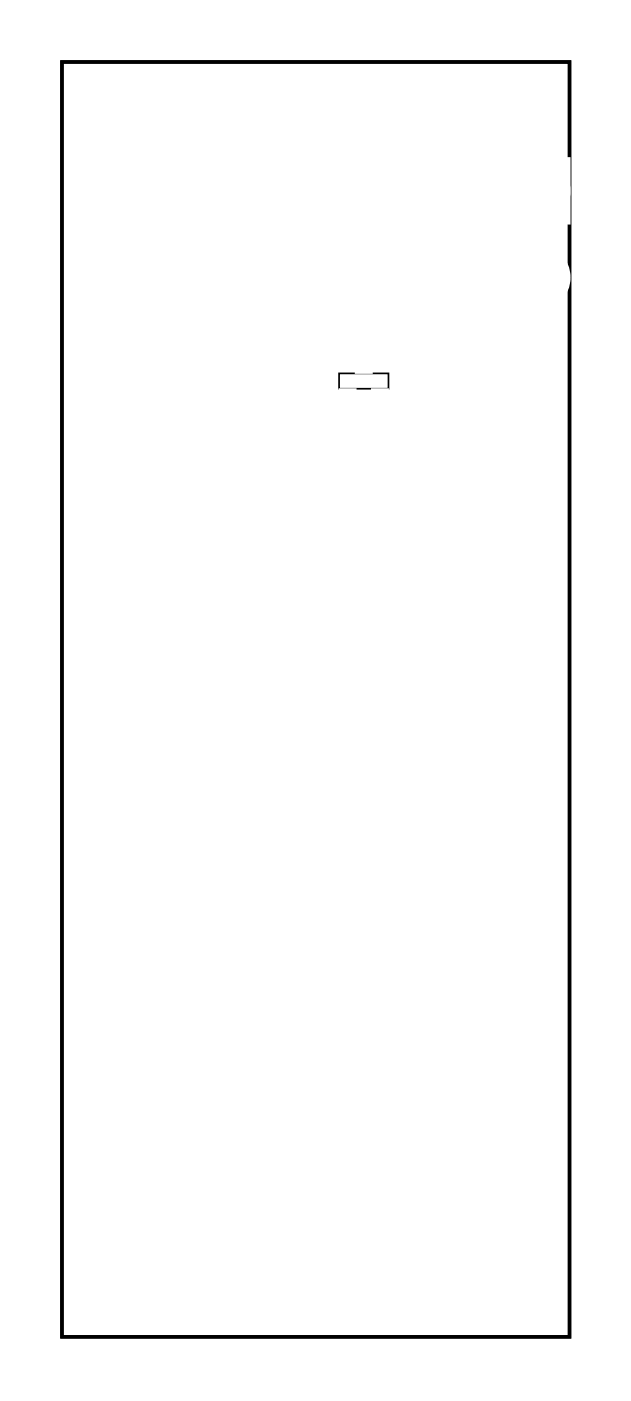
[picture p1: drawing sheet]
<svg xmlns="http://www.w3.org/2000/svg" width="37mm" height="82mm" viewBox="0 0 37 82" stroke-linecap="round" stroke-linejoin="round" font-family="sans-serif">
<path d="M3.6 3.6h29.8v74.8h-29.8z" fill="none" stroke="#000" stroke-width=".2"/>
<path d="M3.6 3.6h29.8v74.8h-29.8zM3.6 3.6v74.8h29.8v-74.8z" fill="#000"/>
<path d="M19.9 21.9h2.9v.9h-2.9z" fill="none" stroke="#000" stroke-width=".1"/>
<circle cx="16.3" cy="6.1" r="1.53" fill="#fff"/>
<circle cx="16.3" cy="6.1" r="1.53" fill="none" stroke="#fff" stroke-width=".9" stroke-linecap="butt"/>
<circle cx="11.2" cy="6.1" r="1.53" fill="#fff"/>
<circle cx="11.2" cy="6.1" r="1.53" fill="none" stroke="#fff" stroke-width=".9" stroke-linecap="butt"/>
<path d="M9.3 4.3h3.7v3.7h-3.7zM10 6.1a1.2 1.2 0 0 0 2.4 0 1.2 1.2 0 0 0-2.4 0z" fill="#fff"/>
<g fill="none" stroke="#fff" stroke-width=".25">
<path d="M9.3 4.3h3.7v3.7h-3.7z"/>
<circle cx="11.2" cy="6.1" r="1.2"/>
</g>
<circle cx="26.4" cy="6.1" r="1.53" fill="#fff"/>
<circle cx="26.4" cy="6.1" r="1.53" fill="none" stroke="#fff" stroke-width=".9" stroke-linecap="butt"/>
<circle cx="21.4" cy="6.1" r="1.53" fill="#fff"/>
<circle cx="21.4" cy="6.1" r="1.53" fill="none" stroke="#fff" stroke-width=".9" stroke-linecap="butt"/>
<path d="M19.5 4.3h3.7v3.7h-3.7zM20.2 6.1a1.2 1.2 0 0 0 2.4 0 1.2 1.2 0 0 0-2.4 0z" fill="#fff"/>
<g fill="none" stroke="#fff" stroke-width=".25">
<path d="M19.5 4.3h3.7v3.7h-3.7z"/>
<circle cx="21.4" cy="6.1" r="1.2"/>
</g>
<circle cx="31.5" cy="16.3" r="1.53" fill="#fff"/>
<circle cx="31.5" cy="16.3" r="1.53" fill="none" stroke="#fff" stroke-width=".9" stroke-linecap="butt"/>
<circle cx="31.5" cy="11.2" r="1.53" fill="#fff"/>
<circle cx="31.5" cy="11.2" r="1.53" fill="none" stroke="#fff" stroke-width=".9" stroke-linecap="butt"/>
<path d="M29.7 9.3h3.7v3.7h-3.7zM30.3 11.2a1.2 1.2 0 0 0 2.4 0 1.2 1.2 0 0 0-2.4 0z" fill="#fff"/>
<g fill="none" stroke="#fff" stroke-width=".25">
<path d="M29.7 9.3h3.7v3.7h-3.7z"/>
<circle cx="31.5" cy="11.2" r="1.2"/>
</g>
<circle cx="11.2" cy="36.6" r=".67" fill="#fff"/>
<circle cx="11.2" cy="36.6" r=".67" fill="none" stroke="#fff" stroke-width=".69" stroke-linecap="butt"/>
<path d="M10.5 35.9h1.4v1.4h-1.4z" fill="#fff"/>
<path d="M10.5 35.9h1.4v1.4h-1.4z" fill="none" stroke="#fff" stroke-width=".69" stroke-linecap="butt"/>
<circle cx="11.2" cy="39.1" r=".67" fill="#fff"/>
<circle cx="11.2" cy="39.1" r=".67" fill="none" stroke="#fff" stroke-width=".69" stroke-linecap="butt"/>
<circle cx="11.2" cy="41.7" r=".67" fill="#fff"/>
<circle cx="11.2" cy="41.7" r=".67" fill="none" stroke="#fff" stroke-width=".69" stroke-linecap="butt"/>
<circle cx="11.2" cy="44.2" r=".67" fill="#fff"/>
<circle cx="11.2" cy="44.2" r=".67" fill="none" stroke="#fff" stroke-width=".69" stroke-linecap="butt"/>
<circle cx="11.2" cy="46.8" r=".67" fill="#fff"/>
<circle cx="11.2" cy="46.8" r=".67" fill="none" stroke="#fff" stroke-width=".69" stroke-linecap="butt"/>
<circle cx="11.2" cy="49.3" r=".67" fill="#fff"/>
<circle cx="11.2" cy="49.3" r=".67" fill="none" stroke="#fff" stroke-width=".69" stroke-linecap="butt"/>
<circle cx="11.2" cy="51.8" r=".67" fill="#fff"/>
<circle cx="11.2" cy="51.8" r=".67" fill="none" stroke="#fff" stroke-width=".69" stroke-linecap="butt"/>
<circle cx="11.2" cy="54.4" r=".67" fill="#fff"/>
<circle cx="11.2" cy="54.4" r=".67" fill="none" stroke="#fff" stroke-width=".69" stroke-linecap="butt"/>
<circle cx="11.2" cy="56.9" r=".67" fill="#fff"/>
<circle cx="11.2" cy="56.9" r=".67" fill="none" stroke="#fff" stroke-width=".69" stroke-linecap="butt"/>
<circle cx="11.2" cy="59.5" r=".67" fill="#fff"/>
<circle cx="11.2" cy="59.5" r=".67" fill="none" stroke="#fff" stroke-width=".69" stroke-linecap="butt"/>
<circle cx="11.2" cy="62" r=".67" fill="#fff"/>
<circle cx="11.2" cy="62" r=".67" fill="none" stroke="#fff" stroke-width=".69" stroke-linecap="butt"/>
<circle cx="11.2" cy="64.5" r=".67" fill="#fff"/>
<circle cx="11.2" cy="64.5" r=".67" fill="none" stroke="#fff" stroke-width=".69" stroke-linecap="butt"/>
<circle cx="11.2" cy="67.1" r=".67" fill="#fff"/>
<circle cx="11.2" cy="67.1" r=".67" fill="none" stroke="#fff" stroke-width=".69" stroke-linecap="butt"/>
<circle cx="11.2" cy="69.6" r=".67" fill="#fff"/>
<circle cx="11.2" cy="69.6" r=".67" fill="none" stroke="#fff" stroke-width=".69" stroke-linecap="butt"/>
<circle cx="11.2" cy="72.2" r=".67" fill="#fff"/>
<circle cx="11.2" cy="72.2" r=".67" fill="none" stroke="#fff" stroke-width=".69" stroke-linecap="butt"/>
<circle cx="26.4" cy="36.6" r=".67" fill="#fff"/>
<circle cx="26.4" cy="36.6" r=".67" fill="none" stroke="#fff" stroke-width=".69" stroke-linecap="butt"/>
<circle cx="26.4" cy="39.1" r=".67" fill="#fff"/>
<circle cx="26.4" cy="39.1" r=".67" fill="none" stroke="#fff" stroke-width=".69" stroke-linecap="butt"/>
<circle cx="26.4" cy="41.7" r=".67" fill="#fff"/>
<circle cx="26.4" cy="41.7" r=".67" fill="none" stroke="#fff" stroke-width=".69" stroke-linecap="butt"/>
<circle cx="26.4" cy="44.2" r=".67" fill="#fff"/>
<circle cx="26.4" cy="44.2" r=".67" fill="none" stroke="#fff" stroke-width=".69" stroke-linecap="butt"/>
<circle cx="26.4" cy="46.8" r=".67" fill="#fff"/>
<circle cx="26.4" cy="46.8" r=".67" fill="none" stroke="#fff" stroke-width=".69" stroke-linecap="butt"/>
<circle cx="26.4" cy="49.3" r=".67" fill="#fff"/>
<circle cx="26.4" cy="49.3" r=".67" fill="none" stroke="#fff" stroke-width=".69" stroke-linecap="butt"/>
<circle cx="26.4" cy="51.8" r=".67" fill="#fff"/>
<circle cx="26.4" cy="51.8" r=".67" fill="none" stroke="#fff" stroke-width=".69" stroke-linecap="butt"/>
<circle cx="26.4" cy="54.4" r=".67" fill="#fff"/>
<circle cx="26.4" cy="54.4" r=".67" fill="none" stroke="#fff" stroke-width=".69" stroke-linecap="butt"/>
<circle cx="26.4" cy="56.9" r=".67" fill="#fff"/>
<circle cx="26.4" cy="56.9" r=".67" fill="none" stroke="#fff" stroke-width=".69" stroke-linecap="butt"/>
<circle cx="26.4" cy="59.5" r=".67" fill="#fff"/>
<circle cx="26.4" cy="59.5" r=".67" fill="none" stroke="#fff" stroke-width=".69" stroke-linecap="butt"/>
<circle cx="26.4" cy="62" r=".67" fill="#fff"/>
<circle cx="26.4" cy="62" r=".67" fill="none" stroke="#fff" stroke-width=".69" stroke-linecap="butt"/>
<circle cx="26.4" cy="64.5" r=".67" fill="#fff"/>
<circle cx="26.4" cy="64.5" r=".67" fill="none" stroke="#fff" stroke-width=".69" stroke-linecap="butt"/>
<circle cx="26.4" cy="67.1" r=".67" fill="#fff"/>
<circle cx="26.4" cy="67.1" r=".67" fill="none" stroke="#fff" stroke-width=".69" stroke-linecap="butt"/>
<circle cx="26.4" cy="69.6" r=".67" fill="#fff"/>
<circle cx="26.4" cy="69.6" r=".67" fill="none" stroke="#fff" stroke-width=".69" stroke-linecap="butt"/>
<circle cx="26.4" cy="72.2" r=".67" fill="#fff"/>
<circle cx="26.4" cy="72.2" r=".67" fill="none" stroke="#fff" stroke-width=".69" stroke-linecap="butt"/>
<path d="M21.9 22.9h.8v.9h-.8z" fill="#fff"/>
<path d="M21.9 22.9h.8v.9h-.8z" fill="none" stroke="#fff" stroke-width=".25"/>
<path d="M20 22.9h.8v.9h-.8z" fill="#fff"/>
<path d="M20 22.9h.8v.9h-.8z" fill="none" stroke="#fff" stroke-width=".25"/>
<path d="M21 20.9h.8v.9h-.8z" fill="#fff"/>
<path d="M21 20.9h.8v.9h-.8z" fill="none" stroke="#fff" stroke-width=".25"/>
<circle cx="6.1" cy="13.7" r=".35" fill="#fff"/>
<circle cx="6.1" cy="13.7" r=".35" fill="none" stroke="#fff" stroke-width=".55"/>
<circle cx="6.1" cy="29" r=".7" fill="#fff"/>
<circle cx="6.1" cy="29" r=".7" fill="none" stroke="#fff" stroke-width=".76" stroke-linecap="butt"/>
<circle cx="16.3" cy="29" r=".7" fill="#fff"/>
<circle cx="16.3" cy="29" r=".7" fill="none" stroke="#fff" stroke-width=".76" stroke-linecap="butt"/>
<circle cx="6.1" cy="21.4" r=".35" fill="#fff"/>
<circle cx="6.1" cy="21.4" r=".35" fill="none" stroke="#fff" stroke-width=".55"/>
<circle cx="26.4" cy="29" r=".35" fill="#fff"/>
<circle cx="26.4" cy="29" r=".35" fill="none" stroke="#fff" stroke-width=".55"/>
<circle cx="21.4" cy="26.4" r=".7" fill="#fff"/>
<circle cx="21.4" cy="26.4" r=".7" fill="none" stroke="#fff" stroke-width=".76" stroke-linecap="butt"/>
<circle cx="29" cy="26.4" r=".7" fill="#fff"/>
<circle cx="29" cy="26.4" r=".7" fill="none" stroke="#fff" stroke-width=".76" stroke-linecap="butt"/>
<circle cx="31.5" cy="26.4" r=".35" fill="#fff"/>
<circle cx="31.5" cy="26.4" r=".35" fill="none" stroke="#fff" stroke-width=".55"/>
<circle cx="31.5" cy="44.2" r=".35" fill="#fff"/>
<circle cx="31.5" cy="44.2" r=".35" fill="none" stroke="#fff" stroke-width=".55"/>
<circle cx="31.5" cy="44.2" r="1.35" fill="#fff"/>
<circle cx="31.5" cy="44.2" r="1.35" fill="none" stroke="#fff" stroke-width=".75" stroke-linecap="butt"/>
<circle cx="21.4" cy="6.1" r="1.35" fill="#fff"/>
<circle cx="21.4" cy="6.1" r="1.35" fill="none" stroke="#fff" stroke-width=".75" stroke-linecap="butt"/>
<circle cx="26.4" cy="6.1" r="1.35" fill="#fff"/>
<circle cx="26.4" cy="6.1" r="1.35" fill="none" stroke="#fff" stroke-width=".75" stroke-linecap="butt"/>
<circle cx="31.5" cy="11.2" r="1.35" fill="#fff"/>
<circle cx="31.5" cy="11.2" r="1.35" fill="none" stroke="#fff" stroke-width=".75" stroke-linecap="butt"/>
<circle cx="16.3" cy="6.1" r="1.35" fill="#fff"/>
<circle cx="16.3" cy="6.1" r="1.35" fill="none" stroke="#fff" stroke-width=".75" stroke-linecap="butt"/>
<circle cx="11.2" cy="6.1" r="1.35" fill="#fff"/>
<circle cx="11.2" cy="6.1" r="1.35" fill="none" stroke="#fff" stroke-width=".75" stroke-linecap="butt"/>
<circle cx="31.5" cy="16.3" r="1.35" fill="#fff"/>
<circle cx="31.5" cy="16.3" r="1.35" fill="none" stroke="#fff" stroke-width=".75" stroke-linecap="butt"/>
<circle cx="31.5" cy="26.4" r="1.35" fill="#fff"/>
<circle cx="31.5" cy="26.4" r="1.35" fill="none" stroke="#fff" stroke-width=".75" stroke-linecap="butt"/>
<circle cx="6.1" cy="29" r="1.35" fill="#fff"/>
<circle cx="6.1" cy="29" r="1.35" fill="none" stroke="#fff" stroke-width=".75" stroke-linecap="butt"/>
<circle cx="6.1" cy="13.7" r="1.35" fill="#fff"/>
<circle cx="6.1" cy="13.7" r="1.35" fill="none" stroke="#fff" stroke-width=".75" stroke-linecap="butt"/>
</svg>
